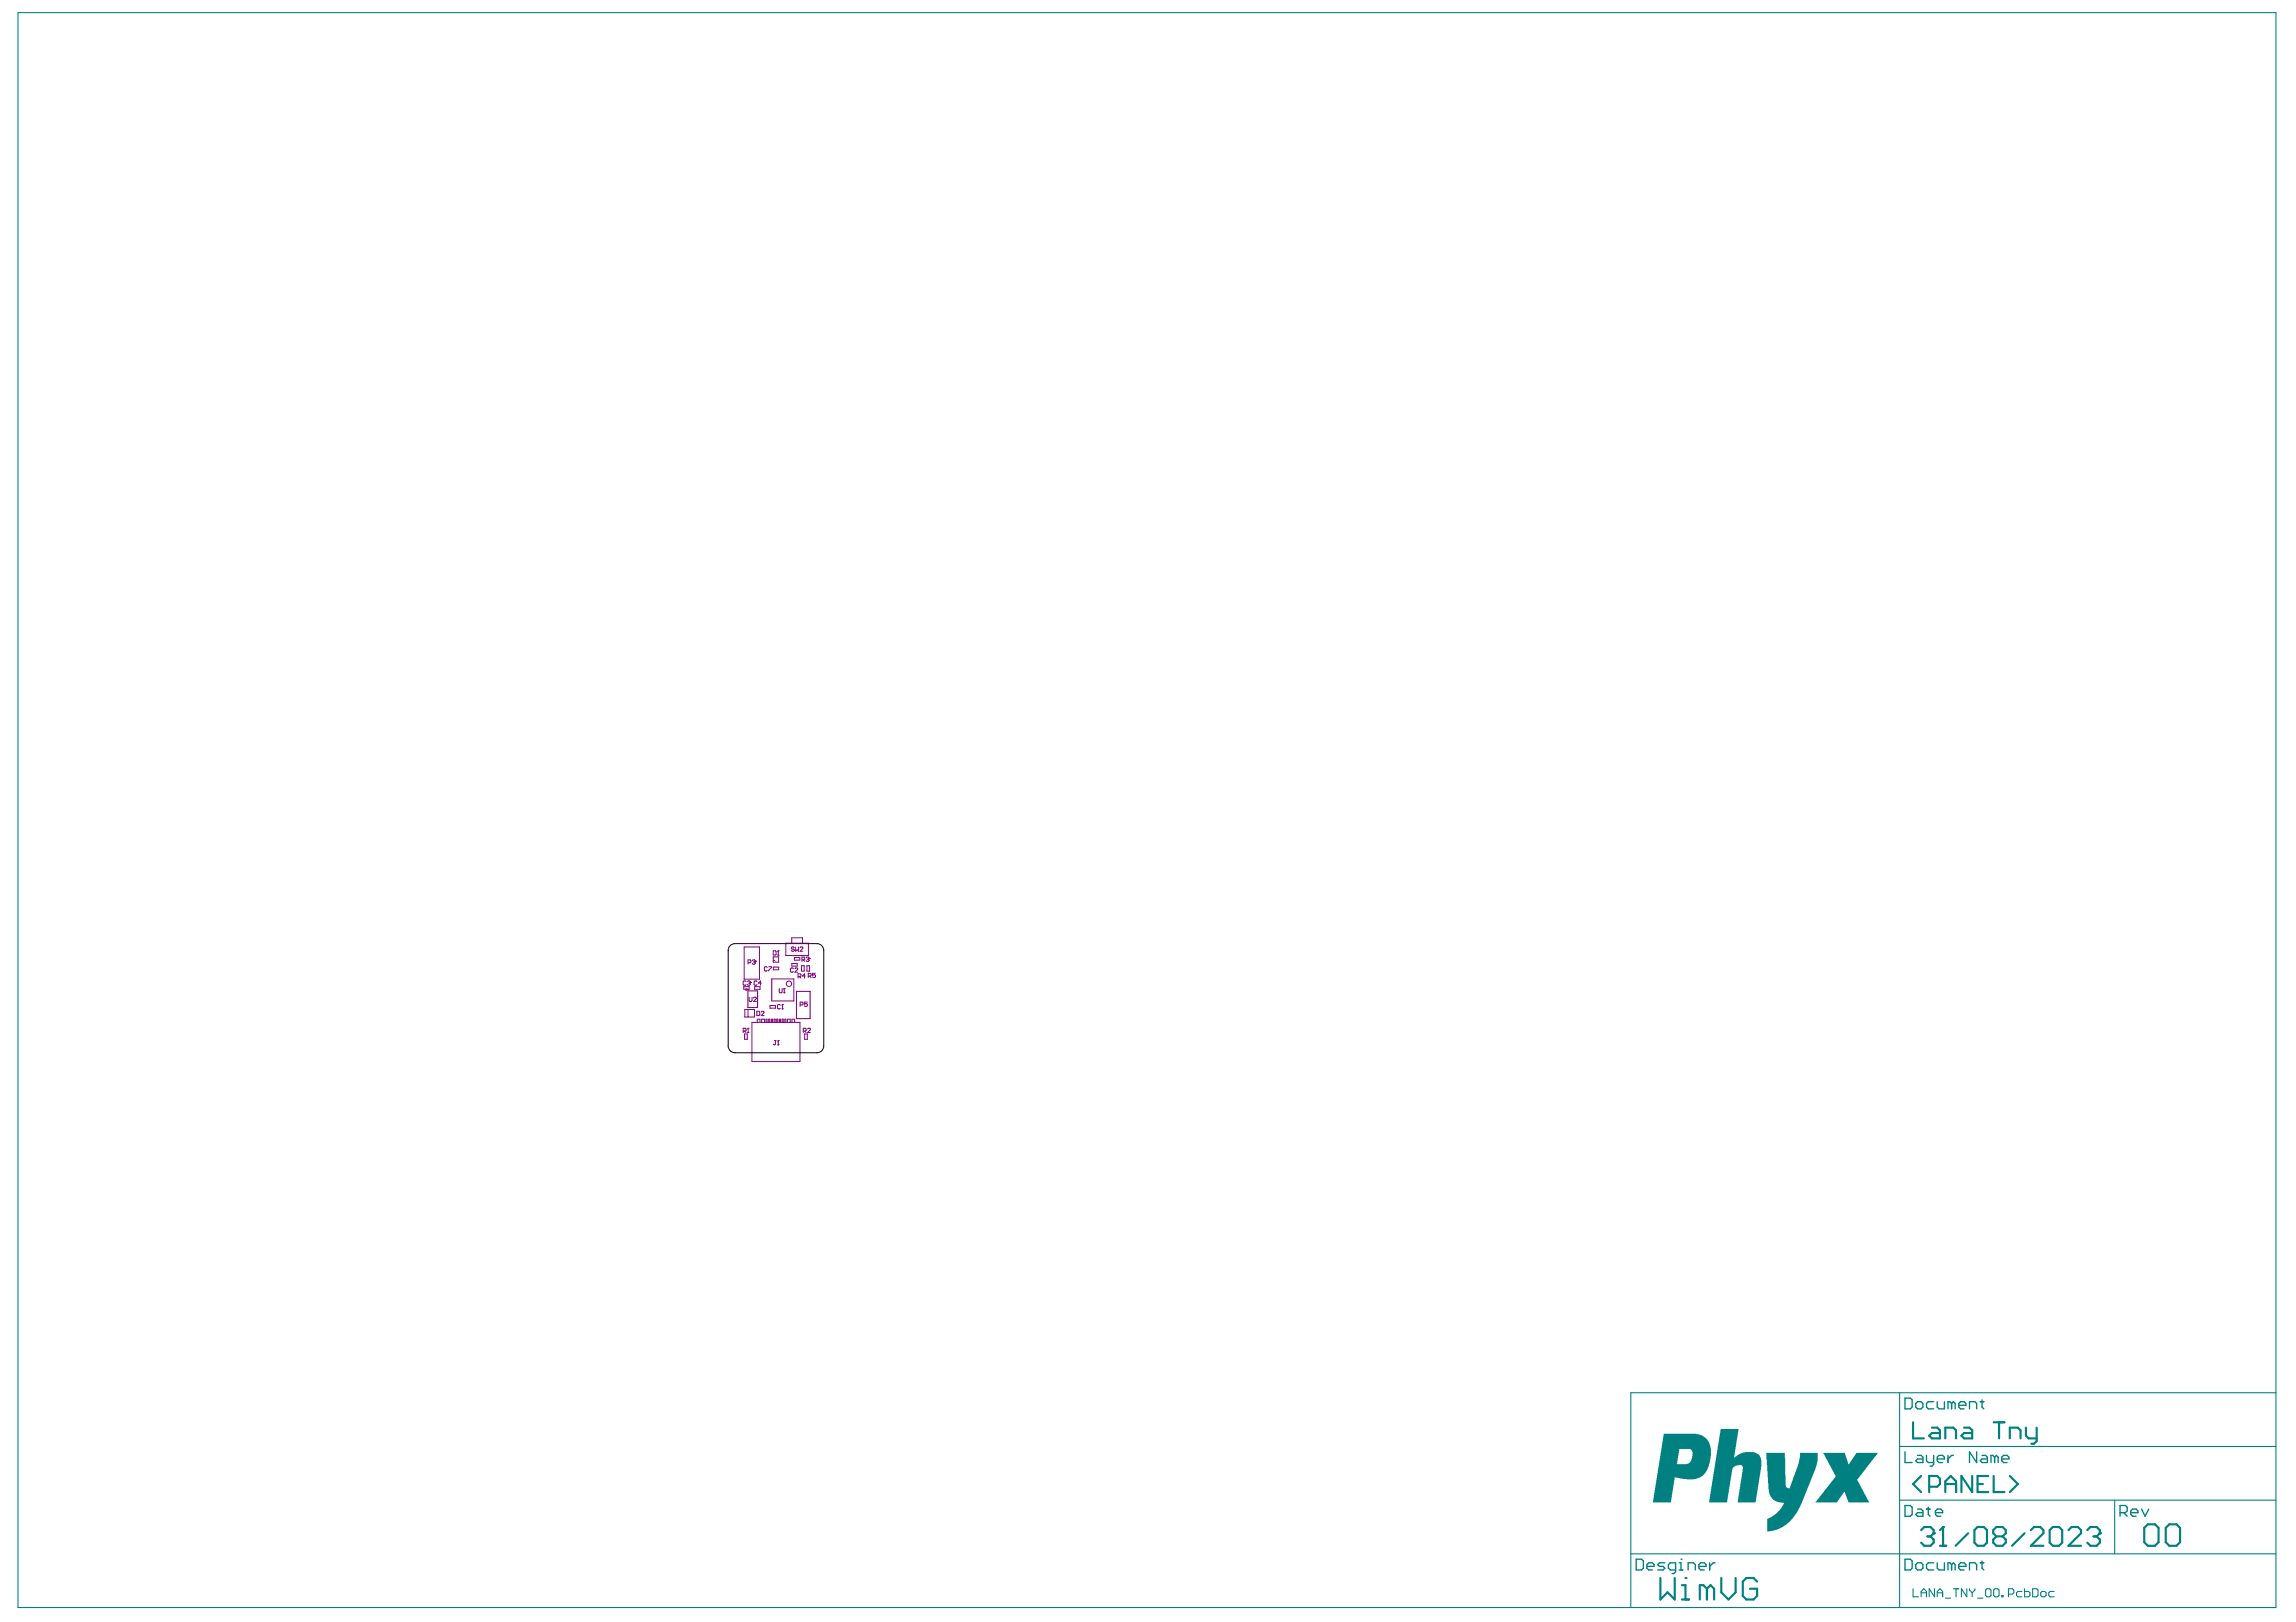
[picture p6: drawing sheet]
<svg xmlns="http://www.w3.org/2000/svg" width="297mm" height="210mm" viewBox="0 0 297 210" stroke-linecap="round" stroke-linejoin="round" font-family="sans-serif">
<path d="M100.2 124.4l.2-.1v.2z" fill="#800080"/>
<g fill="none" stroke="#800080" stroke-width=".13">
<path d="M96.2 127.7h.7v.3h-.7zM96.3 122.5h2v4.2h-2zM96.3 133.8h.4v.7h-.4zM96.4 130.6h1.2v1h-1.2zM96.8 130.6v1M97.3 132.3h6.2v5.1h-6.2zM97.6 127.7h.7v.3h-.7zM98 132.3v-.4h.3v.4M98.5 132.3v-.4h.4v.4M99.1 132.3v-.4h.1v.4M99.4 132.3v-.4h.2v.4M99.6 130.1h.7v.4h-.7z"/>
<path d="M99.8 132.3v-.4h.1v.4M99.8 126.7h2.9v2.8h-2.9zM100 123.8h.7v.7h-.7zM100 125.2h.7v.3h-.7zM100.1 132.3v-.4h.2v.4M100.5 132.3v-.4h.1v.4M100.8 132.3v-.4h.2v.4M101.2 132.3v-.4h.1v.4M101.5 132.3v-.4h.2v.4M101.7 122.1h2.9v1.6h-2.9zM101.9 132.3v-.4h.3v.4M102.4 122.1v-.7h1.4v.7"/>
<path d="M102.4 124.7h.7v.3h-.7zM102.5 132.3v-.4h.3v.4M102.8 123.9h.7v.3h-.7zM103.7 125h.3v.7h-.3zM104.1 133.8h.3v.7h-.3zM104.4 125h.3v.7h-.3z"/>
</g>
<path d="M96.8 128.2h1.2v2.2h-1.2zM103 128.3h1.8v3.5h-1.8z" fill="none" stroke="#800080" stroke-width=".14"/>
<path d="M100.1 124.2l.1 .1z" fill-rule="evenodd" fill="#800080"/>
<g fill="none" stroke="#800080" stroke-width=".13">
<path d="M96.1 133.4h.3l.1-.2-.1-.1h-.3v.5M96.3 133.4l.2 .2M96.5 127l-.1-.1-.3 .1v.4l.1 .1 .3-.1M96.7 127l.3-.1 .1 .2M96.7 133.6h.2M96.8 124.6h.3v-.3v-.1h-.3v.6M96.8 133.1h.1M96.8 133.1l-.1 .1M96.8 133.1v.5M96.9 127.2h.1M96.9 129v.5l.1 .1 .3-.1v-.5M97 127.2l.1 .1-.1 .2-.3-.1"/>
<path d="M97.1 127.1h.1M97.1 127.1l-.1 .1M97.3 124.3l.3-.1 .1 .2M97.5 129.1l.1-.1 .3 .1-.4 .5h.4M97.5 124.5h.1M97.6 124.5l.1 .1-.1 .2-.3-.1M97.7 124.4h.1M97.7 124.4l-.1 .1M97.9 130.9h.3l.1 .1v.3l-.1 .1h-.3zM97.9 127l-.1-.1-.2 .1v.4l.1 .1 .2-.1M98.5 131l.1-.1 .2 .1-.3 .4h.3M98.5 127.2h-.4l.3-.3v.6"/>
<path d="M99.3 125.2l-.1-.1-.3 .1v.4l.1 .1 .3-.1M99.4 125.1h.4l-.4 .6M100 123h.3l.1 .1v.4l-.1 .1h-.3zM100.2 134.7h.2M100.3 134.7v.4l-.1 .1-.2-.1M100.6 135.2h.2M100.6 123.6h.2M100.7 134.7h.1M100.7 123h.1M100.7 123v.6M100.7 134.7v.5M100.7 134.7h-.1"/>
<path d="M100.7 123l-.1 .1M100.8 127.9v.5l.1 .1 .3-.1v-.5M101 130.1l-.1-.1-.3 .1v.4l.1 .1 .3-.1M101.1 130.6h.2M101.2 130h.1M101.2 130v.6M101.2 130l-.1 .1M101.4 128.5h.2M101.5 127.9h.1M101.5 127.9v.6M101.5 127.9l-.1 .1M102.6 125.4v-.1l-.3 .1v.3l.1 .1 .2-.1"/>
<path d="M102.8 122.6l-.1-.1-.3 .1 .1 .2 .3 .1-.1 .2-.3-.1M102.8 125.4l.1-.1 .3 .1-.4 .4h.4M102.9 122.5v.6l.2-.2 .2 .2v-.6M103.2 126.4h.3l.1-.3-.1-.1h-.3v.6M103.4 126.4l.2 .2M103.5 122.6l.1-.1 .3 .1-.4 .5h.4M103.5 130.1h.3l.1-.3-.1-.1h-.3v.5M103.7 124.2h.3l.1-.3h-.1h-.3v.5M103.9 133.4h.3l.1-.2-.1-.1h-.3v.5M103.9 124.2l.2 .2M104.1 133.4l.2 .2M104.2 126.3h-.4l.3-.3v.6"/>
<path d="M104.3 123.9h.3l.1 .1M104.4 129.7h-.3v.3l.2-.1 .1 .1-.1 .2-.2-.1M104.5 133.2l.1-.1 .2 .1-.3 .4h.3M104.5 124.1h.1M104.6 126.3h.2l.1-.3h-.1h-.2v.5M104.6 124.1l.1 .1-.1 .2-.3-.1M104.7 124h.1M104.7 124l-.1 .1M104.8 126.3l.1 .2M105.5 126h-.4v.2l.2-.1 .2 .1-.1 .3-.3-.1"/>
<circle cx="102.1" cy="127.3" r=".35"/>
</g>
<circle cx="96.6" cy="128.1" r=".09" fill="none" stroke="#800080" stroke-width=".17"/>
<g fill="#008080">
<path d="M222.6 184.9h2.3l-.6 3.7 .7-.4 .7-.3 1.4 .1 .4 .2 .3 .4 .1 .3v.9l-.8 4.6h-2.3l.6-4.1a.58 .58 0 0 0-.1-.7h-.6l-.3 .2a.59 .59 0 0 0-.3 .7l-.7 3.9h-2.3z"/>
<path d="M228.5 188h2.4l.1 4.3 .1 .2 .3 .1h.2l1.1-3.1 .2-1v-.5h2.3v1.1l-.4 1.2-1.9 4.6-.7 1.3-1.1 1.1-1 .6-.8 .2-.7 .1v-1.1a.45 .45 0 0 1 .4-.7l.7-.5 .6-.5 .5-.9-.7-.1-.5-.2-.4-.3-.3-.5-.1-.7z"/>
<path d="M235.9 188h2.7l.5 1.5 .2-.1 .9-1.4h2.7l-2.5 3.3a.38 .38 0 0 0 .1 .6l1.3 2.5h-2.6l-.6-1.3h-.1l-.8 1.3h-2.8l2.2-2.7 .1-.4a.34 .34 0 0 0 .1-.5z"/>
<path d="M215.2 185.5h4.2l.9 .3 .6 .5 .3 .7 .1 .5v1.3l-.2 .9-.3 .7-.4 .4-.4 .4-.9 .2h-.9l-1.6-.2-.4 3.2h-2.4zM217.2 187.5l-.3 2h1.3l.3-.1 .4-.5 .1-.8a.57 .57 0 0 0-.3-.6z"/>
</g>
<g fill="none" stroke="#008080" stroke-width=".14">
<path d="M2.3 1.6h292.1v206.4h-292.1zM245.8 187.2h48.6M245.8 194.1h48.6M245.8 180.2v27.8M273.6 194.1v7M294.4 180.2h-83.4v27.8M211 201.1h83.4M247.5 205.6v1h.7M248.5 206.6v-.7l.4-.3 .3 .3v.7M248.5 206.1h.7M250.3 205.6v1l-.7-1v1M250.6 206.1h.7"/>
<path d="M250.6 206.6v-.7l.4-.3 .3 .3v.7M251.7 206.8h.7M252.7 205.6h.7M253.1 205.6v1M254.5 205.6v1l-.7-1v1M254.8 205.6v.2l.3 .3M255.1 206.1v.5M255.5 205.6v.2l-.4 .3M255.8 206.8h.7M256.9 205.8l.2-.2h.3l.2 .2v.7l-.2 .1h-.3l-.2-.1zM257.9 205.8l.2-.2h.3l.2 .2v.7l-.2 .1h-.3l-.2-.1zM259 206.5h.1v.1h-.1z"/>
<path d="M259.8 206.3h.6l.1-.2v-.3l-.1-.2h-.6v1M261.6 205.9h-.5l-.2 .2v.4l.2 .1h.5M261.9 205.6v1h.5l.2-.1v-.4l-.2-.2h-.5M263 205.6h.5l.2 .2v.7l-.2 .1h-.5zM264 206.1l.2-.2h.3l.2 .2v.4l-.2 .1h-.3l-.2-.1zM265.7 205.9h-.5l-.1 .2v.4l.1 .1h.5"/>
</g>
<g fill="none" stroke="#008080" stroke-width=".28">
<path d="M247.5 184.1v2h1.4M248.5 191l-1 1 1 1.1M248.5 198l.4-.4h.9l.4 .4v.4M249.4 198.8h.4M249.6 192.4h1l.4-.4v-.6l-.4-.4h-1v2.1M249.8 198.8l.4 .4v.4l-.4 .4h-.9l-.4-.4M249.9 184.8h.7l.4 .3v1h-1.1l-.3-.3 .3-.4h1.1M250.2 198.4h.1M250.2 198.4l-.4 .4M251.4 197.6h.1M251.4 197.6v2.4M251.4 197.6l-.4 .4"/>
<path d="M251.7 186.1v-1.3h1l.4 .3v1M251.7 193.1v-1.4l.7-.7 .7 .7v1.4M251.7 192h1.4M254.1 184.8h.7l.3 .3v1h-1l-.3-.3 .3-.4h1M254.6 198.4l-1.6 1.6M255.1 191v2.1l-1.3-2.1v2.1M255.4 198l.4-.4h.9l.4 .4v1.6l-.4 .4h-.9l-.4-.4zM255.8 192h.7M257.2 191h-1.4v2.1h1.4M257.9 191v2.1h1.4M257.9 184.1h1.4M258.3 198.8l-.4 .4v.4l.4 .4h.8l.4-.4v-.4l-.4-.4"/>
<path d="M258.3 198.8l-.4-.4v-.4l.4-.4h.8l.4 .4v.4l-.4 .4M258.3 198.8h.8M258.6 184.1v2M260 191l1.1 1-1.1 1.1M260 186.1v-1.3h1.1l.3 .3v1M261.9 198.4l-1.6 1.6M262.1 184.8v1l.3 .3h1.1M262.7 198l.4-.4h.9l.4 .4v.4l-1.7 1.6h1.7M263.5 184.8v1.7l-.4 .3h-.3M265.2 198l.4-.4h.8l.4 .4v1.6l-.4 .4h-.8l-.4-.4zM267.6 198l.4-.4h.8l.4 .4v.4l-1.6 1.6h1.6M270 198l.4-.4h.9l.4 .4v.4"/>
<path d="M270.8 198.8h.5M271.3 198.8l.4 .4v.4l-.4 .4h-.9l-.4-.4M271.7 198.4h.1M271.7 198.4l-.4 .4M277.4 197.7l.5-.4h.9l.5 .4v1.9l-.5 .4h-.9l-.5-.4zM280.2 197.7l.4-.4h1l.4 .4v1.9l-.4 .4h-1l-.4-.4zM214.8 204.2v2.8l.9-.9 1 .9v-2.8M217.6 207h.9M217.6 205.1h.5v1.9M218.1 204.2h.1M220.8 205.6l-.4-.5h-.5v1.9M220.8 205.6v1.4"/>
<path d="M220.8 205.6l.5-.5 .5 .5v1.4M222.7 204.2v1.9l.9 .9 .9-.9v-1.9M227.3 204.7l-.4-.5h-1l-.4 .5v1.8l.4 .5h1l.4-.5v-.9h-.9M251 200h.8"/>
</g>
<g fill="none" stroke="#008080" stroke-width=".17">
<path d="M246.5 194.8h.6l.3 .3v.9l-.3 .2h-.6zM246.5 180.9h.6l.3 .3v.9l-.3 .2h-.6zM246.5 187.9v1.4h.9M247.8 181.6l.3-.2h.4l.3 .2v.5l-.3 .2h-.4l-.3-.2zM248.1 195.3h.4l.3 .2v.7h-.7l-.3-.2 .3-.2h.7M248.1 188.3h.4l.3 .3v.7h-.7l-.3-.3 .3-.2h.7M249.2 195.3h.5M249.2 188.3v.7l.3 .3h.7M249.5 195.1v.9l.2 .2M250.2 181.4h-.7l-.3 .2v.5l.3 .2h.7M250.2 188.3v1.2l-.3 .2h-.2M250.4 195.8h.9v-.3l-.2-.2h-.5l-.2 .2v.5l.2 .2h.5"/>
<path d="M250.6 181.4v.7l.3 .2h.7v-.9M250.6 188.8h1v-.2l-.3-.3h-.4l-.3 .3v.4l.3 .3h.4M252 188.3v1M252.5 181.6l-.3-.2h-.2v.9M252.5 181.6v.7M252.5 181.6l.2-.2 .2 .2v.7M252.7 188.3h-.2l-.5 .5M253.4 181.9h.9v-.3l-.2-.2h-.5l-.2 .2v.5l.2 .2h.5M254.8 182.3v-.9h.7l.2 .2v.7M255.7 187.9v1.4l-.9-1.4v1.4M256.2 181.4h.5M256.4 188.3h.5l.2 .3v.7h-.7l-.2-.3 .2-.2h.7"/>
<path d="M256.4 181.2v.9l.3 .2M258 188.6l-.2-.3h-.2v1M258 188.6v.7M258 188.6l.3-.3 .2 .3v.7M259 188.8h.9v-.2l-.2-.3h-.5l-.2 .3v.4l.2 .3h.5M274.3 195.8h.7l.2-.3v-.4l-.2-.3h-.7v1.4M274.7 195.8l.5 .4M275.7 195.8h.9v-.3l-.2-.2h-.5l-.2 .2v.5l.2 .2h.5M277.1 195.3l.4 .9 .5-.9M211.7 201.8h.7l.2 .2v.9l-.2 .3h-.7zM213.1 202.7h.9v-.2l-.2-.3h-.5l-.2 .3v.4l.2 .3h.5M215.4 202.2h-.7l-.2 .3 .2 .2h.5l.2 .2-.2 .3h-.7"/>
<path d="M216.8 203.2h-.7l-.2-.3v-.4l.2-.3h.7v1.2l-.3 .2h-.2M217.2 203.2h.5M217.2 202.2h.3v1M217.5 201.8h.1M218.4 203.2v-1h.7l.2 .3v.7M219.8 202.7h.9v-.2l-.2-.3h-.5l-.2 .3v.4l.2 .3h.5M221.2 202.2v1M221.9 202.2h-.3l-.4 .5M246.5 201.8h.6l.3 .2v.9l-.3 .3h-.6zM247.8 202.5l.3-.3h.4l.3 .3v.4l-.3 .3h-.4l-.3-.3zM250.2 202.2h-.7l-.3 .3v.4l.3 .3h.7M250.6 202.2v.7l.3 .3h.7v-1"/>
<path d="M252.5 202.5l-.3-.3h-.2v1M252.5 202.5v.7M252.5 202.5l.2-.3 .2 .3v.7M253.4 202.7h.9v-.2l-.2-.3h-.5l-.2 .3v.4l.2 .3h.5M254.8 203.2v-1h.7l.2 .3v.7M256.2 202.2h.5M256.4 202v.9l.3 .3"/>
</g>
<path d="M94.5 122.4l.2-.2 .4-.1h10.6a.88 .88 0 0 1 .9 .9v12.4a.88 .88 0 0 1-.9 .8h-10.6a.88 .88 0 0 1-.9-.8v-12.4l.1-.3z" fill="none" stroke="#000" stroke-width=".13"/>
</svg>
